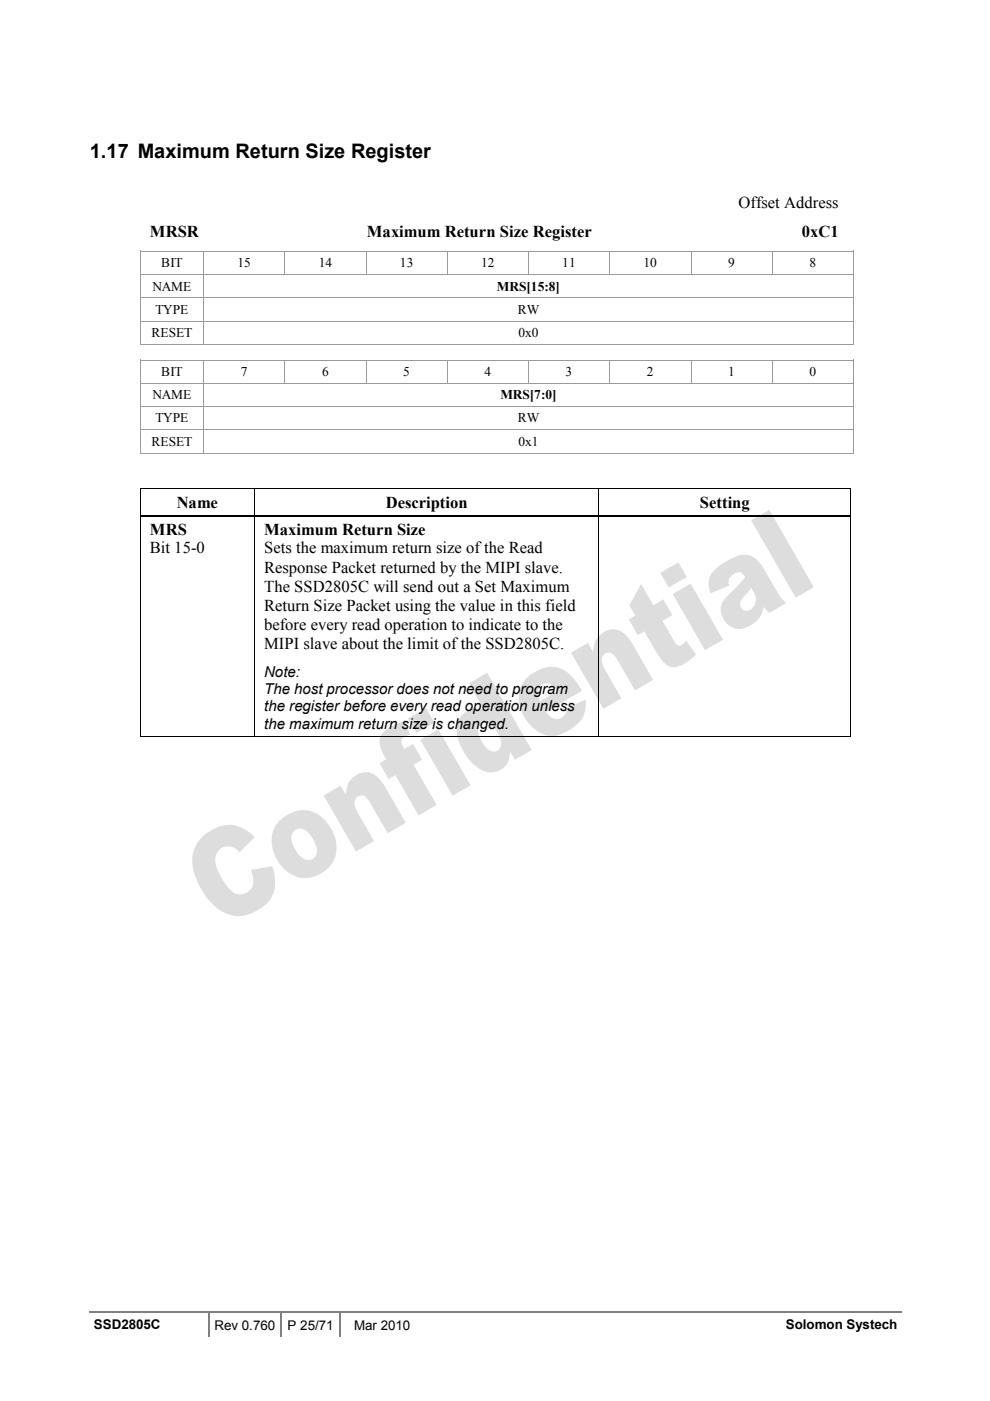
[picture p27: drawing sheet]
<svg xmlns="http://www.w3.org/2000/svg" width="210mm" height="297mm" viewBox="0 0 210 297" stroke-linecap="round" stroke-linejoin="round" font-family="sans-serif">
<defs><g id="words">
<text font-size="4.2" x="19" y="33.5">1.17 Maximum Return Size Register</text>
<g font-size="3.5">
<text x="156.6" y="44">Offset Address</text>
<text x="31.8" y="50.3">MRSR</text>
<text x="77.8" y="50.3">Maximum Return Size Register</text>
<text x="170" y="50.3">0xC1</text>
<text x="37.5" y="107.7">Name</text>
<text x="81.8" y="107.7">Description</text>
<text x="148.4" y="107.7">Setting</text>
<text x="31.7" y="113.4">MRS</text>
<text x="56" y="113.4">Maximum Return Size</text>
<text x="31.7" y="117.3">Bit 15-0</text>
<text x="56" y="117.3">Sets the maximum return size of the Read</text>
<text x="56" y="121.4">Response Packet returned by the MIPI slave.</text>
<text x="56" y="125.5">The SSD2805C will send out a Set Maximum</text>
<text x="56" y="129.5">Return Size Packet using the value in this field</text>
<text x="56" y="133.6">before every read operation to indicate to the</text>
<text x="56" y="137.6">MIPI slave about the limit of the SSD2805C.</text>
</g>
<g font-size="3.2">
<text x="56" y="143.6">Note:</text>
<text x="56" y="147.2">The host processor does not need to program</text>
<text x="56" y="150.8">the register before every read operation unless</text>
<text x="56" y="154.5">the maximum return size is changed.</text>
</g>
<g font-size="2.8">
<text x="34.2" y="56.6">BIT</text>
<text x="50.3" y="56.6">15</text>
<text x="67.6" y="56.6">14</text>
<text x="84.8" y="56.6">13</text>
<text x="102" y="56.6">12</text>
<text x="119.2" y="56.6">11</text>
<text x="136.4" y="56.6">10</text>
<text x="154.4" y="56.6">9</text>
<text x="171.6" y="56.6">8</text>
<text x="32.3" y="61.6">NAME</text>
<text x="105.4" y="61.6">MRS[15:8]</text>
<text x="32.1" y="71.5">RESET</text>
<text x="32.9" y="66.5">TYPE</text>
<text x="109.8" y="66.5">RW</text>
<text x="109.9" y="71.5">0x0</text>
<text x="34.2" y="79.7">BIT</text>
<text x="51.1" y="79.7">7</text>
<text x="68.3" y="79.7">6</text>
<text x="85.5" y="79.7">5</text>
<text x="102.7" y="79.7">4</text>
<text x="119.9" y="79.7">3</text>
<text x="137.2" y="79.7">2</text>
<text x="154.4" y="79.7">1</text>
<text x="171.6" y="79.7">0</text>
<text x="32.3" y="84.6">NAME</text>
<text x="32.9" y="89.6">TYPE</text>
<text x="106.1" y="84.7">MRS[7:0]</text>
<text x="109.8" y="89.6">RW</text>
<text x="32.1" y="94.5">RESET</text>
<text x="109.9" y="94.5">0x1</text>
<text x="19.9" y="281.9">SSD2805C</text>
<text x="45.5" y="281.9">Rev 0.760</text>
<text x="61" y="281.9">P 25/71</text>
<text x="75.1" y="281.9">Mar 2010</text>
<text x="166.6" y="281.9">Solomon Systech</text>
</g>
</g></defs>
<path d="M18.9 278.3h25.2" fill="none" stroke="#808080" stroke-width=".34"/>
<path d="M44.1 278.1h.3v.3h-.3z" fill="#808080"/>
<path d="M44.4 278.3h14.9" fill="none" stroke="#808080" stroke-width=".34"/>
<path d="M59.3 278.1h.3v.3h-.3z" fill="#808080"/>
<path d="M59.6 278.3h12.4" fill="none" stroke="#808080" stroke-width=".34"/>
<path d="M72 278.1h.3v.3h-.3z" fill="#808080"/>
<path d="M72.3 278.3h17.5" fill="none" stroke="#808080" stroke-width=".34"/>
<path d="M89.8 278.1h.4v.3h-.4z" fill="#808080"/>
<path d="M90.2 278.3h71.6" fill="none" stroke="#808080" stroke-width=".34"/>
<path d="M161.8 278.1h.3v.3h-.3z" fill="#808080"/>
<path d="M44.3 278.4v5.1M59.5 278.4v5.1M72.2 278.4v5.1M162.1 278.3h29.1" fill="none" stroke="#808080" stroke-width=".34"/>
<g fill="#ddd">
<path d="M42.6 177.7a8 8 0 0 1 7.6-2.6l1.9 .9 1.9 1.5-3.2 3.2a2.88 2.88 0 0 0-3.8-.9 2.88 2.88 0 0 0-1.2 3.7 12.2 12.2 0 0 0 3.9 5.9 2.88 2.88 0 0 0 3.3-.6 2.88 2.88 0 0 0 .5-3.3l-.3-1.1 4.5-.8a7.2 7.2 0 0 1-1.4 8.2 8 8 0 0 1-8.5 1.8 13.8 13.8 0 0 1-6.8-9.3 7 7 0 0 1 1.6-6.6z" fill-rule="evenodd"/>
<path d="M59.2 174.1a6.5 6.5 0 0 1 8.6-1.2 7.9 7.9 0 0 1 2.8 9.9 6.6 6.6 0 0 1-10.4 1.4 7.5 7.5 0 0 1-1.5-9.6zM62.4 176.1a2.67 2.67 0 0 0-.1 3.5 4.5 4.5 0 0 0 2.9 2.7 1.99 1.99 0 0 0 1.8-2.9 5.2 5.2 0 0 0-3.3-3.7h-.6z" fill-rule="evenodd"/>
<path d="M68.6 168.7l3.6-2.1 1.1 1.9a4.3 4.3 0 0 1 5.5-4.5 7.6 7.6 0 0 1 3.4 3.8l3.8 6.7-3.8 2.2-2.1-3.7a14.2 14.2 0 0 0-2.7-4.1 1.55 1.55 0 0 0-1.8 .2 1.55 1.55 0 0 0-.3 1.9l.7 1.6 3.3 5.8-3.8 2.2z" fill-rule="evenodd"/>
<path d="M81.5 155l1.5-1 2.8-1.3 1.2 3a2.23 2.23 0 0 0-1.9 1.4l.1 .6 .5 1.1 1.8-1.1 2 3.4-1.8 1 4.9 8.5-3.9 2.3-4.9-8.6-1.4 .9-1.9-3.4 1.4-.8-.5-.8a4.9 4.9 0 0 1-.6-4.2z" fill-rule="evenodd"/>
<path d="M86.5 152.3l3.8-2.2 1.8 3.1-3.8 2.2zM89.1 156.8l3.8-2.2 6.9 11.9-3.8 2.2z" fill-rule="evenodd"/>
<path d="M99.4 144.9l3.9-2.3 9.4 16.4-3.5 2.1-1-1.8a4.1 4.1 0 0 1-2.3 4 4.1 4.1 0 0 1-4.5-.5 11.3 11.3 0 0 1-4.6-8.1 4.3 4.3 0 0 1 5.9-4.2zM101.8 153.7a3 3 0 0 0 .4 3.6 2.97 2.97 0 0 0 2.9 2 1.98 1.98 0 0 0 .9-2.9 4.4 4.4 0 0 0-2.9-3.1l-.7 .1z" fill-rule="evenodd"/>
<path d="M111.5 143.9a7.2 7.2 0 0 1 7.2-2.2 9.8 9.8 0 0 1 4.7 4.8l-7.7 4.4a2.5 2.5 0 0 0 3.6 1.1l.6-.8 .3-1.1 4-1.8a6 6 0 0 1-3.7 6.6 5.9 5.9 0 0 1-8.3-1.4 7.5 7.5 0 0 1-1.1-9.1zM114.6 145.4a2.79 2.79 0 0 0-.1 3.3l3.7-2.1a2.49 2.49 0 0 0-3.3-1.4z" fill-rule="evenodd"/>
<path d="M121.1 138.4l3.5-2.1 1.2 2a4.4 4.4 0 0 1 5.4-4.7 7.7 7.7 0 0 1 3.4 3.9l3.9 6.6-3.8 2.3-2.1-3.6a14.9 14.9 0 0 0-2.7-4.2 1.54 1.54 0 0 0-1.9 .2 1.54 1.54 0 0 0-.3 1.9l.8 1.7 3.2 5.6-3.8 2.2z" fill-rule="evenodd"/>
<path d="M135.9 123.8l2.7 4.5 2-1.2 2 3.3-2.1 1.3 2.6 4.5a1.01 1.01 0 0 0 .8 .7 1.01 1.01 0 0 0 1-.5l.6-.6 2.1 3a8.6 8.6 0 0 1-4.8 2.7 4.6 4.6 0 0 1-3.4-2.8l-2.8-4.8-1.4 .8-1.9-3.4 1.4-.8-1.3-2.1z" fill-rule="evenodd"/>
<path d="M140 121.5l3.8-2.2 1.8 3-3.8 2.2zM142.6 125.9l3.8-2.2 6.9 11.9-3.8 2.2z" fill-rule="evenodd"/>
<path d="M151.5 120.8a13.4 13.4 0 0 1 6-3.2 5.1 5.1 0 0 1 4.7 3.4l1.9 3.3a9 9 0 0 0 2.7 3.5l-3.6 2.1-1.3-1.2a5.7 5.7 0 0 1-5.6 4.6 4.2 4.2 0 0 1-3.2-5.4 21.4 21.4 0 0 1 3.6-4l1.3-1.6a1.49 1.49 0 0 0-1.2-1 1.49 1.49 0 0 0-1.4 .6l-.4 .3a1.75 1.75 0 0 0-.4 2l-3.9 1.6a4.3 4.3 0 0 1 .8-5zM159.3 124.6l-.8 1a4.1 4.1 0 0 0-1.6 2.7 1.47 1.47 0 0 0 1.2 1.2 1.47 1.47 0 0 0 1.5-.7 2.98 2.98 0 0 0-.2-3.9z" fill-rule="evenodd"/>
<path d="M159.3 110.3l3.8-2.2 9.5 16.4-3.9 2.2z" fill-rule="evenodd"/>
</g>
<g fill="#9a9a9a">
<path d="M29.6 53.2h.2v.9h-.2z"/>
<path d="M29.6 53.2h.2v.1h-.2z"/>
</g>
<path d="M29.8 53.3h13.3" fill="none" stroke="#9a9a9a" stroke-width=".21"/>
<g fill="#9a9a9a">
<path d="M43.1 53.3h.2v.8h-.2z"/>
<path d="M43.1 53.2h.2v.1h-.2z"/>
</g>
<path d="M43.3 53.3h17" fill="none" stroke="#9a9a9a" stroke-width=".21"/>
<g fill="#9a9a9a">
<path d="M60.3 53.3h.2v.8h-.2z"/>
<path d="M60.3 53.2h.2v.1h-.2z"/>
</g>
<path d="M60.5 53.3h17.1" fill="none" stroke="#9a9a9a" stroke-width=".21"/>
<g fill="#9a9a9a">
<path d="M77.6 53.3h.1v.8h-.1z"/>
<path d="M77.6 53.2h.1v.1h-.1z"/>
</g>
<path d="M77.7 53.3h17.1" fill="none" stroke="#9a9a9a" stroke-width=".21"/>
<g fill="#9a9a9a">
<path d="M94.8 53.3h.2v.8h-.2z"/>
<path d="M94.8 53.2h.2v.1h-.2z"/>
</g>
<path d="M95 53.3h17" fill="none" stroke="#9a9a9a" stroke-width=".21"/>
<g fill="#9a9a9a">
<path d="M112 53.3h.2v.8h-.2z"/>
<path d="M112 53.2h.2v.1h-.2z"/>
</g>
<path d="M112.2 53.3h17" fill="none" stroke="#9a9a9a" stroke-width=".21"/>
<g fill="#9a9a9a">
<path d="M129.2 53.3h.2v.8h-.2z"/>
<path d="M129.2 53.2h.2v.1h-.2z"/>
</g>
<path d="M129.4 53.3h17" fill="none" stroke="#9a9a9a" stroke-width=".21"/>
<g fill="#9a9a9a">
<path d="M146.4 53.3h.2v.8h-.2z"/>
<path d="M146.4 53.2h.2v.1h-.2z"/>
</g>
<path d="M146.6 53.3h17.1" fill="none" stroke="#9a9a9a" stroke-width=".21"/>
<g fill="#9a9a9a">
<path d="M163.7 53.3h.1v.8h-.1z"/>
<path d="M163.7 53.2h.1v.1h-.1z"/>
</g>
<path d="M163.8 53.3h17.1" fill="none" stroke="#9a9a9a" stroke-width=".21"/>
<g fill="#9a9a9a">
<path d="M180.9 53.2h.2v.9h-.2z"/>
<path d="M180.9 53.2h.2v.1h-.2z"/>
</g>
<path d="M29.7 54.1v4M43.2 54.1v4M60.4 54.1v4M77.6 54.1v4M94.9 54.1v4M112.1 54.1v4M129.3 54.1v4M146.5 54.1v4M163.7 54.1v4M181 54.1v4" fill="none" stroke="#9a9a9a" stroke-width=".21"/>
<path d="M29.6 58.1h.2v1h-.2z" fill="#9a9a9a"/>
<path d="M29.8 58.2h13.3" fill="none" stroke="#9a9a9a" stroke-width=".21"/>
<path d="M43.1 58.1h.2v1h-.2z" fill="#9a9a9a"/>
<path d="M43.3 58.2h17" fill="none" stroke="#9a9a9a" stroke-width=".21"/>
<path d="M60.3 58.1h.2v.2h-.2z" fill="#9a9a9a"/>
<path d="M60.5 58.2h17.1" fill="none" stroke="#9a9a9a" stroke-width=".21"/>
<path d="M77.6 58.1h.1v.2h-.1z" fill="#9a9a9a"/>
<path d="M77.7 58.2h17.1" fill="none" stroke="#9a9a9a" stroke-width=".21"/>
<path d="M94.8 58.1h.2v.2h-.2z" fill="#9a9a9a"/>
<path d="M95 58.2h17" fill="none" stroke="#9a9a9a" stroke-width=".21"/>
<path d="M112 58.1h.2v.2h-.2z" fill="#9a9a9a"/>
<path d="M112.2 58.2h17" fill="none" stroke="#9a9a9a" stroke-width=".21"/>
<path d="M129.2 58.1h.2v.2h-.2z" fill="#9a9a9a"/>
<path d="M129.4 58.2h17" fill="none" stroke="#9a9a9a" stroke-width=".21"/>
<path d="M146.4 58.1h.2v.2h-.2z" fill="#9a9a9a"/>
<path d="M146.6 58.2h17.1" fill="none" stroke="#9a9a9a" stroke-width=".21"/>
<path d="M163.7 58.1h.1v.2h-.1z" fill="#9a9a9a"/>
<path d="M163.8 58.2h17.1" fill="none" stroke="#9a9a9a" stroke-width=".21"/>
<path d="M180.9 58.1h.2v1h-.2z" fill="#9a9a9a"/>
<path d="M29.7 59.1v4M43.2 59.1v4M181 59.1v4" fill="none" stroke="#9a9a9a" stroke-width=".21"/>
<path d="M29.6 63.1h.2v.9h-.2z" fill="#9a9a9a"/>
<path d="M29.8 63.2h13.3" fill="none" stroke="#9a9a9a" stroke-width=".21"/>
<path d="M43.1 63.1h.2v.9h-.2z" fill="#9a9a9a"/>
<path d="M43.3 63.2h137.6" fill="none" stroke="#9a9a9a" stroke-width=".21"/>
<path d="M180.9 63.1h.2v.9h-.2z" fill="#9a9a9a"/>
<path d="M29.7 64v4M43.2 64v4M181 64v4" fill="none" stroke="#9a9a9a" stroke-width=".21"/>
<path d="M29.6 68h.2v.9h-.2z" fill="#9a9a9a"/>
<path d="M29.8 68.1h13.3" fill="none" stroke="#9a9a9a" stroke-width=".21"/>
<path d="M43.1 68h.2v.9h-.2z" fill="#9a9a9a"/>
<path d="M43.3 68.1h137.6" fill="none" stroke="#9a9a9a" stroke-width=".21"/>
<path d="M180.9 68h.2v.9h-.2z" fill="#9a9a9a"/>
<path d="M29.7 68.9v4M43.2 68.9v4M181 68.9v4" fill="none" stroke="#9a9a9a" stroke-width=".21"/>
<g fill="#9a9a9a">
<path d="M29.6 72.9h.2v.2h-.2z"/>
<path d="M29.8 72.9h.2v.2h-.2z"/>
</g>
<path d="M30 73h13.1" fill="none" stroke="#9a9a9a" stroke-width=".21"/>
<g fill="#9a9a9a">
<path d="M43.1 72.9h.1v.2h-.1z"/>
<path d="M43.1 72.9h.2v.2h-.2z"/>
</g>
<path d="M43.3 73h137.5" fill="none" stroke="#9a9a9a" stroke-width=".21"/>
<g fill="#9a9a9a">
<path d="M180.8 72.9h.2v.2h-.2z"/>
<path d="M180.9 72.9h.2v.2h-.2z"/>
<path d="M29.6 76.2h.2v1h-.2z"/>
<path d="M29.6 76.2h.2v.2h-.2z"/>
<path d="M29.8 76.2h.2v.2h-.2z"/>
</g>
<path d="M30 76.3h13.1" fill="none" stroke="#9a9a9a" stroke-width=".21"/>
<g fill="#9a9a9a">
<path d="M43.1 76.2h.1v.2h-.1z"/>
<path d="M43.1 76.4h.2v.8h-.2z"/>
<path d="M43.1 76.2h.2v.2h-.2z"/>
</g>
<path d="M43.3 76.3h17" fill="none" stroke="#9a9a9a" stroke-width=".21"/>
<g fill="#9a9a9a">
<path d="M60.3 76.4h.2v.8h-.2z"/>
<path d="M60.3 76.2h.2v.2h-.2z"/>
</g>
<path d="M60.5 76.3h17.1" fill="none" stroke="#9a9a9a" stroke-width=".21"/>
<g fill="#9a9a9a">
<path d="M77.6 76.4h.1v.8h-.1z"/>
<path d="M77.6 76.2h.1v.2h-.1z"/>
</g>
<path d="M77.7 76.3h17.1" fill="none" stroke="#9a9a9a" stroke-width=".21"/>
<g fill="#9a9a9a">
<path d="M94.8 76.4h.2v.8h-.2z"/>
<path d="M94.8 76.2h.2v.2h-.2z"/>
</g>
<path d="M95 76.3h17" fill="none" stroke="#9a9a9a" stroke-width=".21"/>
<g fill="#9a9a9a">
<path d="M112 76.4h.2v.8h-.2z"/>
<path d="M112 76.2h.2v.2h-.2z"/>
</g>
<path d="M112.2 76.3h17" fill="none" stroke="#9a9a9a" stroke-width=".21"/>
<g fill="#9a9a9a">
<path d="M129.2 76.4h.2v.8h-.2z"/>
<path d="M129.2 76.2h.2v.2h-.2z"/>
</g>
<path d="M129.4 76.3h17" fill="none" stroke="#9a9a9a" stroke-width=".21"/>
<g fill="#9a9a9a">
<path d="M146.4 76.4h.2v.8h-.2z"/>
<path d="M146.4 76.2h.2v.2h-.2z"/>
</g>
<path d="M146.6 76.3h17.1" fill="none" stroke="#9a9a9a" stroke-width=".21"/>
<g fill="#9a9a9a">
<path d="M163.7 76.4h.1v.8h-.1z"/>
<path d="M163.7 76.2h.1v.2h-.1z"/>
</g>
<path d="M163.8 76.3h17" fill="none" stroke="#9a9a9a" stroke-width=".21"/>
<g fill="#9a9a9a">
<path d="M180.8 76.2h.2v.2h-.2z"/>
<path d="M180.9 76.2h.2v1h-.2z"/>
<path d="M180.9 76.2h.2v.2h-.2z"/>
</g>
<path d="M29.7 77.2v4M43.2 77.2v4M60.4 77.2v4M77.6 77.2v4M94.9 77.2v4M112.1 77.2v4M129.3 77.2v4M146.5 77.2v4M163.7 77.2v4M181 77.2v4" fill="none" stroke="#9a9a9a" stroke-width=".21"/>
<path d="M29.6 81.2h.2v.9h-.2z" fill="#9a9a9a"/>
<path d="M29.8 81.2h13.3" fill="none" stroke="#9a9a9a" stroke-width=".21"/>
<path d="M43.1 81.2h.2v.9h-.2z" fill="#9a9a9a"/>
<path d="M43.3 81.2h17" fill="none" stroke="#9a9a9a" stroke-width=".21"/>
<path d="M60.3 81.2h.2v.1h-.2z" fill="#9a9a9a"/>
<path d="M60.5 81.2h17.1" fill="none" stroke="#9a9a9a" stroke-width=".21"/>
<path d="M77.6 81.2h.1v.1h-.1z" fill="#9a9a9a"/>
<path d="M77.7 81.2h17.1" fill="none" stroke="#9a9a9a" stroke-width=".21"/>
<path d="M94.8 81.2h.2v.1h-.2z" fill="#9a9a9a"/>
<path d="M95 81.2h17" fill="none" stroke="#9a9a9a" stroke-width=".21"/>
<path d="M112 81.2h.2v.1h-.2z" fill="#9a9a9a"/>
<path d="M112.2 81.2h17" fill="none" stroke="#9a9a9a" stroke-width=".21"/>
<path d="M129.2 81.2h.2v.1h-.2z" fill="#9a9a9a"/>
<path d="M129.4 81.2h17" fill="none" stroke="#9a9a9a" stroke-width=".21"/>
<path d="M146.4 81.2h.2v.1h-.2z" fill="#9a9a9a"/>
<path d="M146.6 81.2h17.1" fill="none" stroke="#9a9a9a" stroke-width=".21"/>
<path d="M163.7 81.2h.1v.1h-.1z" fill="#9a9a9a"/>
<path d="M163.8 81.2h17.1" fill="none" stroke="#9a9a9a" stroke-width=".21"/>
<path d="M180.9 81.2h.2v.9h-.2z" fill="#9a9a9a"/>
<path d="M29.7 82.1v4M43.2 82.1v4M181 82.1v4" fill="none" stroke="#9a9a9a" stroke-width=".21"/>
<path d="M29.6 86.1h.2v.9h-.2z" fill="#9a9a9a"/>
<path d="M29.8 86.2h13.3" fill="none" stroke="#9a9a9a" stroke-width=".21"/>
<path d="M43.1 86.1h.2v.9h-.2z" fill="#9a9a9a"/>
<path d="M43.3 86.2h137.6" fill="none" stroke="#9a9a9a" stroke-width=".21"/>
<path d="M180.9 86.1h.2v.9h-.2z" fill="#9a9a9a"/>
<path d="M29.7 87v4.1M43.2 87v4.1M181 87v4.1" fill="none" stroke="#9a9a9a" stroke-width=".21"/>
<path d="M29.6 91.1h.2v.9h-.2z" fill="#9a9a9a"/>
<path d="M29.8 91.1h13.3" fill="none" stroke="#9a9a9a" stroke-width=".21"/>
<path d="M43.1 91.1h.2v.9h-.2z" fill="#9a9a9a"/>
<path d="M43.3 91.1h137.6" fill="none" stroke="#9a9a9a" stroke-width=".21"/>
<path d="M180.9 91.1h.2v.9h-.2z" fill="#9a9a9a"/>
<path d="M29.7 92v4" fill="none" stroke="#9a9a9a" stroke-width=".21"/>
<path d="M29.6 96h.2v.1h-.2z" fill="#9a9a9a"/>
<path d="M29.8 96.1h13.3M43.2 92v4" fill="none" stroke="#9a9a9a" stroke-width=".21"/>
<path d="M43.1 96h.2v.1h-.2z" fill="#9a9a9a"/>
<path d="M43.3 96.1h137.6M181 92v4" fill="none" stroke="#9a9a9a" stroke-width=".21"/>
<path d="M180.9 96h.2v.1h-.2z" fill="#9a9a9a"/>
<g fill="#000">
<path d="M29.6 103.5h.2v.9h-.2zM29.6 103.5h.2v.1h-.2zM29.6 109.2h.2v.9h-.2zM53.9 103.6h.2v.8h-.2zM53.9 103.5h.2v.1h-.2zM53.9 109.7h.2v.4h-.2zM53.9 109.2h.5v.1h-.5zM53.9 109.5h.5v.2h-.5zM126.9 103.6h.2v.8h-.2zM126.9 103.5h.2v.1h-.2zM126.9 109.7h.2v.4h-.2zM126.9 109.2h.5v.1h-.5z"/>
<path d="M126.9 109.5h.5v.2h-.5zM180.3 103.5h.2v.9h-.2zM180.3 103.5h.2v.1h-.2zM180.3 109.2h.2v.9h-.2zM29.6 156h.2v.2h-.2zM53.9 156h.2v.2h-.2zM126.9 156h.2v.2h-.2zM180.3 156h.2v.2h-.2z"/>
</g>
<g fill="none" stroke="#000" stroke-width=".21">
<path d="M29.7 104.4v4.8M29.7 110.1v45.9M29.8 103.5h24.1M29.8 109.3h24.1M29.8 109.6h24.1M54 104.4v4.8M54 110.1v45.9M54.1 103.5h72.8M54.4 109.3h72.5M54.4 109.6h72.5M127 104.4v4.8M127 110.1v45.9"/>
<path d="M127.1 103.5h53.2M127.4 109.3h52.9M127.4 109.6h52.9M180.4 104.4v4.8M180.4 110.1v45.9M29.8 156.1h24.1M54.1 156.1h72.8M127.1 156.1h53.2"/>
</g>
<use href="#words"/>
</svg>
